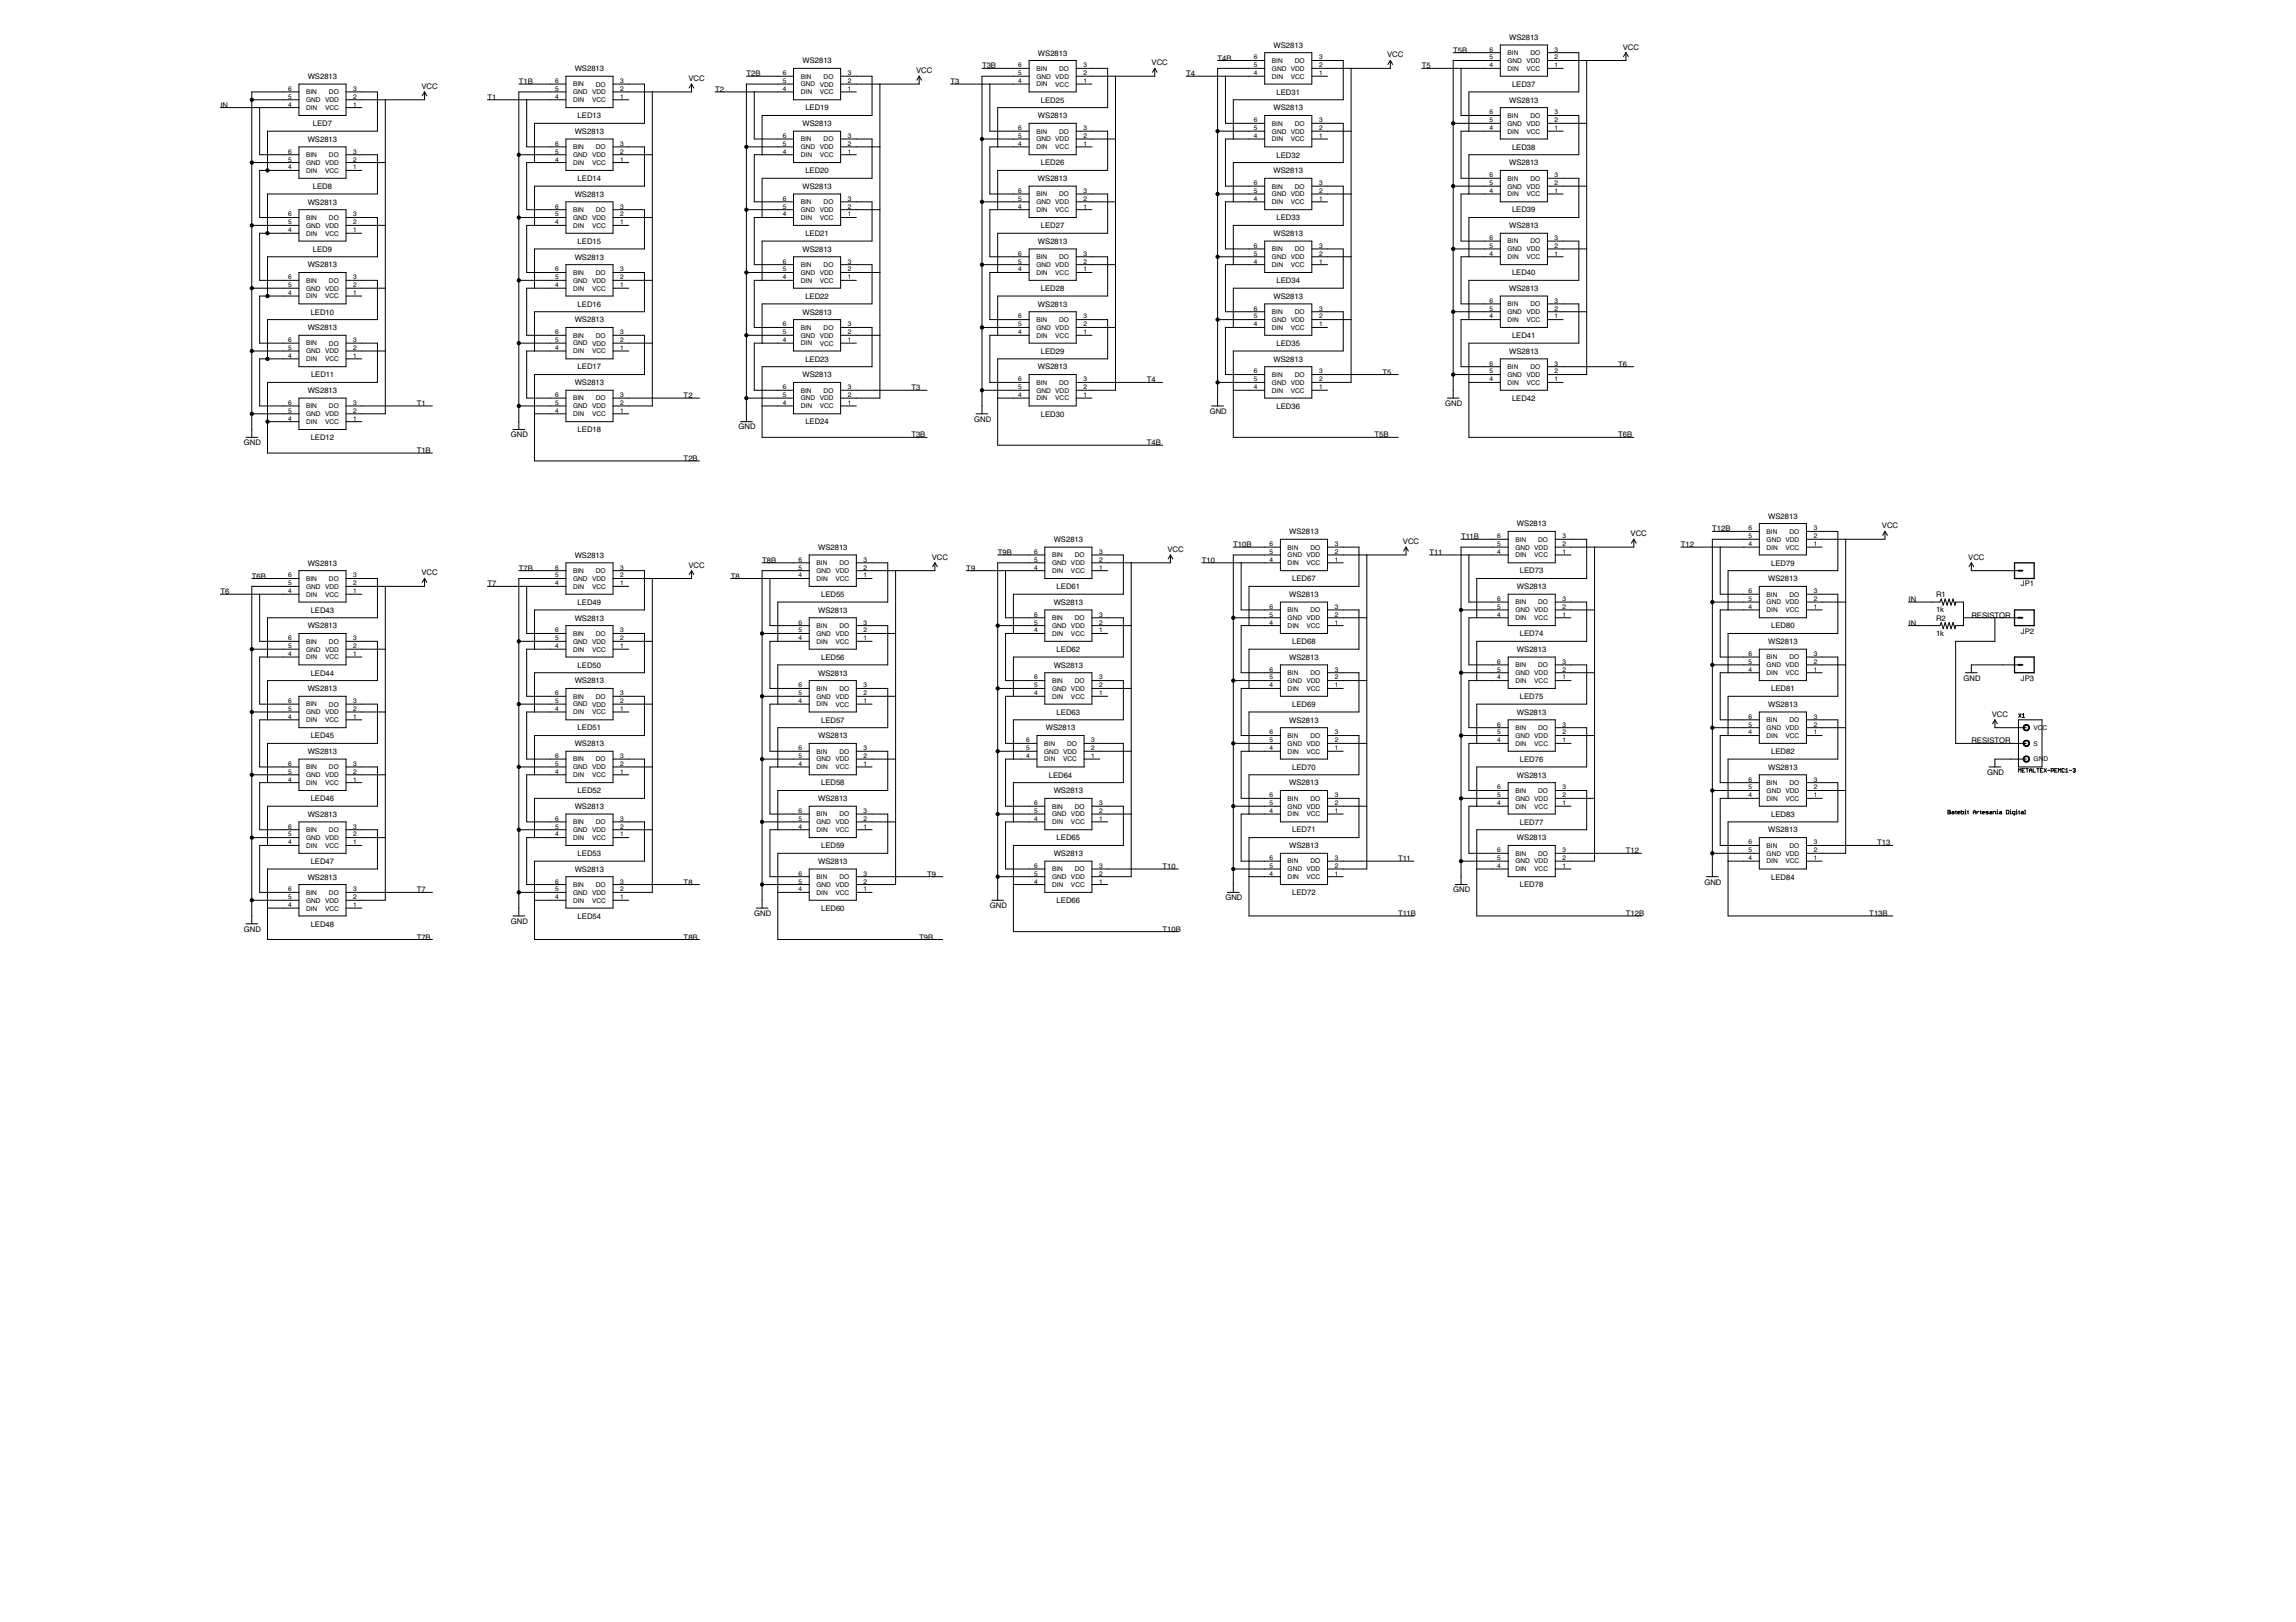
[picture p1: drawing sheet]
<svg xmlns="http://www.w3.org/2000/svg" width="297mm" height="210mm" viewBox="0 0 297 210" stroke-linecap="round" stroke-linejoin="round" font-family="sans-serif">
<defs><g id="words">
<g font-size="1">
<text x="195.2" y="5.2">WS2813</text>
<text x="39.8" y="10.2">WS2813</text>
<text x="54.5" y="11.5">VCC</text>
<text x="67.1" y="10.9">T1B</text>
<text x="74.4" y="9.2">WS2813</text>
<text x="89.1" y="10.5">VCC</text>
<text x="92.5" y="11.9">T2</text>
<text x="96.6" y="9.9">T2B</text>
<text x="103.8" y="8.2">WS2813</text>
<text x="118.5" y="9.5">VCC</text>
<text x="123" y="10.9">T3</text>
<text x="127" y="8.9">T3B</text>
<text x="134.3" y="7.2">WS2813</text>
<text x="149" y="8.5">VCC</text>
<text x="153.5" y="9.9">T4</text>
<text x="157.5" y="7.8">T4B</text>
<text x="164.8" y="6.2">WS2813</text>
<text x="179.5" y="7.4">VCC</text>
<text x="183.9" y="8.9">T5</text>
<text x="188" y="6.8">T5B</text>
<text x="195.6" y="11.2">LED37</text>
<text x="209.9" y="6.4">VCC</text>
<text x="28.5" y="13.9">IN</text>
<text x="40.5" y="16.3">LED7</text>
<text x="63" y="12.9">T1</text>
<text x="74.4" y="17.3">WS2813</text>
<text x="74.7" y="15.3">LED13</text>
<text x="103.8" y="16.3">WS2813</text>
<text x="104.2" y="14.3">LED19</text>
<text x="134.3" y="15.3">WS2813</text>
<text x="134.7" y="13.3">LED25</text>
<text x="164.8" y="14.3">WS2813</text>
<text x="165.1" y="12.3">LED31</text>
<text x="195.2" y="13.3">WS2813</text>
<text x="39.8" y="18.4">WS2813</text>
<text x="74.7" y="23.4">LED14</text>
<text x="104.2" y="22.4">LED20</text>
<text x="134.3" y="23.4">WS2813</text>
<text x="134.7" y="21.4">LED26</text>
<text x="164.8" y="22.4">WS2813</text>
<text x="165.1" y="20.4">LED32</text>
<text x="195.2" y="21.4">WS2813</text>
<text x="195.6" y="19.4">LED38</text>
<text x="39.8" y="26.5">WS2813</text>
<text x="40.5" y="24.5">LED8</text>
<text x="74.4" y="25.5">WS2813</text>
<text x="103.8" y="24.5">WS2813</text>
<text x="134.7" y="29.5">LED27</text>
<text x="165.1" y="28.5">LED33</text>
<text x="195.2" y="29.5">WS2813</text>
<text x="195.6" y="27.5">LED39</text>
<text x="39.8" y="34.6">WS2813</text>
<text x="40.5" y="32.6">LED9</text>
<text x="74.4" y="33.6">WS2813</text>
<text x="74.7" y="31.6">LED15</text>
<text x="103.8" y="32.6">WS2813</text>
<text x="104.2" y="30.5">LED21</text>
<text x="134.3" y="31.6">WS2813</text>
<text x="164.8" y="30.5">WS2813</text>
<text x="195.6" y="35.6">LED40</text>
<text x="40.2" y="40.7">LED10</text>
<text x="74.4" y="41.7">WS2813</text>
<text x="74.7" y="39.7">LED16</text>
<text x="103.8" y="40.7">WS2813</text>
<text x="104.2" y="38.7">LED22</text>
<text x="134.3" y="39.7">WS2813</text>
<text x="134.7" y="37.7">LED28</text>
<text x="164.8" y="38.7">WS2813</text>
<text x="165.1" y="36.6">LED34</text>
<text x="195.2" y="37.7">WS2813</text>
<text x="39.8" y="42.7">WS2813</text>
<text x="74.7" y="47.8">LED17</text>
<text x="104.2" y="46.8">LED23</text>
<text x="134.3" y="47.8">WS2813</text>
<text x="134.7" y="45.8">LED29</text>
<text x="164.8" y="46.8">WS2813</text>
<text x="165.1" y="44.8">LED35</text>
<text x="195.2" y="45.8">WS2813</text>
<text x="195.6" y="43.7">LED41</text>
<text x="209.3" y="47.4">T6</text>
<text x="39.8" y="50.9">WS2813</text>
<text x="40.2" y="48.8">LED11</text>
<text x="53.9" y="52.5">T1</text>
<text x="74.4" y="49.8">WS2813</text>
<text x="88.4" y="51.5">T2</text>
<text x="103.8" y="48.8">WS2813</text>
<text x="117.9" y="50.5">T3</text>
<text x="134.7" y="53.9">LED30</text>
<text x="148.4" y="49.5">T4</text>
<text x="156.5" y="53.5">GND</text>
<text x="165.1" y="52.9">LED36</text>
<text x="178.9" y="48.5">T5</text>
<text x="187" y="52.5">GND</text>
<text x="195.6" y="51.9">LED42</text>
<text x="31.6" y="57.6">GND</text>
<text x="40.2" y="57">LED12</text>
<text x="53.9" y="58.6">T1B</text>
<text x="66.1" y="56.6">GND</text>
<text x="74.7" y="55.9">LED18</text>
<text x="88.4" y="59.6">T2B</text>
<text x="95.6" y="55.6">GND</text>
<text x="104.2" y="54.9">LED24</text>
<text x="117.9" y="56.6">T3B</text>
<text x="126" y="54.6">GND</text>
<text x="148.4" y="57.6">T4B</text>
<text x="177.8" y="56.6">T5B</text>
<text x="209.3" y="56.6">T6B</text>
<text x="105.8" y="71.2">WS2813</text>
<text x="129.1" y="71.8">T9B</text>
<text x="136.3" y="70.2">WS2813</text>
<text x="151" y="71.4">VCC</text>
<text x="159.6" y="70.8">T10B</text>
<text x="166.8" y="69.1">WS2813</text>
<text x="181.5" y="70.4">VCC</text>
<text x="185" y="71.8">T11</text>
<text x="189" y="69.8">T11B</text>
<text x="196.3" y="68.1">WS2813</text>
<text x="211" y="69.4">VCC</text>
<text x="217.5" y="70.8">T12</text>
<text x="221.5" y="68.8">T12B</text>
<text x="228.8" y="67.1">WS2813</text>
<text x="243.5" y="68.4">VCC</text>
<text x="28.5" y="76.9">T6</text>
<text x="32.6" y="74.9">T6B</text>
<text x="39.8" y="73.2">WS2813</text>
<text x="54.5" y="74.5">VCC</text>
<text x="63" y="75.9">T7</text>
<text x="67.1" y="73.9">T7B</text>
<text x="74.4" y="72.2">WS2813</text>
<text x="89.1" y="73.4">VCC</text>
<text x="94.5" y="74.9">T8</text>
<text x="98.6" y="72.8">T8B</text>
<text x="106.2" y="77.3">LED55</text>
<text x="120.5" y="72.4">VCC</text>
<text x="125" y="73.9">T9</text>
<text x="136.7" y="76.2">LED61</text>
<text x="155.5" y="72.8">T10</text>
<text x="166.8" y="77.3">WS2813</text>
<text x="167.2" y="75.2">LED67</text>
<text x="196.3" y="76.2">WS2813</text>
<text x="196.6" y="74.2">LED73</text>
<text x="228.8" y="75.2">WS2813</text>
<text x="229.1" y="73.2">LED79</text>
<text x="246.9" y="77.9">IN</text>
<text x="250.5" y="77.3">R1</text>
<text x="254.6" y="72.4">VCC</text>
<text x="261.5" y="75.9">JP1</text>
<text x="39.8" y="81.3">WS2813</text>
<text x="40.2" y="79.3">LED43</text>
<text x="74.4" y="80.3">WS2813</text>
<text x="74.7" y="78.3">LED49</text>
<text x="105.8" y="79.3">WS2813</text>
<text x="136.3" y="78.3">WS2813</text>
<text x="167.2" y="83.4">LED68</text>
<text x="196.6" y="82.3">LED74</text>
<text x="228.8" y="83.4">WS2813</text>
<text x="229.1" y="81.3">LED80</text>
<text x="246.9" y="81">IN</text>
<text x="250.5" y="79.2">1k</text>
<text x="250.5" y="82.3">1k</text>
<text x="250.5" y="80.4">R2</text>
<text x="255" y="79.9">RESISTOR</text>
<text x="261.5" y="82">JP2</text>
<text x="39.8" y="89.4">WS2813</text>
<text x="40.2" y="87.4">LED44</text>
<text x="74.4" y="88.4">WS2813</text>
<text x="74.7" y="86.4">LED50</text>
<text x="105.8" y="87.4">WS2813</text>
<text x="106.2" y="85.4">LED56</text>
<text x="136.3" y="86.4">WS2813</text>
<text x="136.7" y="84.4">LED62</text>
<text x="166.8" y="85.4">WS2813</text>
<text x="196.3" y="84.4">WS2813</text>
<text x="229.1" y="89.4">LED81</text>
<text x="254" y="88.1">GND</text>
<text x="261.5" y="88.1">JP3</text>
<text x="40.2" y="95.5">LED45</text>
<text x="74.7" y="94.5">LED51</text>
<text x="105.8" y="95.5">WS2813</text>
<text x="106.2" y="93.5">LED57</text>
<text x="135.3" y="94.5">WS2813</text>
<text x="136.7" y="92.5">LED63</text>
<text x="166.8" y="93.5">WS2813</text>
<text x="167.2" y="91.5">LED69</text>
<text x="196.3" y="92.5">WS2813</text>
<text x="196.6" y="90.5">LED75</text>
<text x="228.8" y="91.5">WS2813</text>
<text x="257.7" y="92.7">VCC</text>
<text x="39.8" y="97.6">WS2813</text>
<text x="74.4" y="96.6">WS2813</text>
<text x="106.2" y="101.6">LED58</text>
<text x="135.7" y="100.6">LED64</text>
<text x="166.8" y="101.6">WS2813</text>
<text x="167.2" y="99.6">LED70</text>
<text x="196.3" y="100.6">WS2813</text>
<text x="196.6" y="98.6">LED76</text>
<text x="228.8" y="99.6">WS2813</text>
<text x="229.1" y="97.6">LED82</text>
<text x="255" y="96.2">RESISTOR</text>
<text x="257.1" y="100.3">GND</text>
<text x="39.8" y="105.7">WS2813</text>
<text x="40.2" y="103.7">LED46</text>
<text x="74.4" y="104.7">WS2813</text>
<text x="74.7" y="102.7">LED52</text>
<text x="105.8" y="103.7">WS2813</text>
<text x="136.3" y="102.7">WS2813</text>
<text x="167.2" y="107.7">LED71</text>
<text x="196.6" y="106.7">LED77</text>
<text x="228.8" y="107.7">WS2813</text>
<text x="229.1" y="105.7">LED83</text>
<text x="39.8" y="113.8">WS2813</text>
<text x="40.2" y="111.8">LED47</text>
<text x="74.4" y="112.8">WS2813</text>
<text x="74.7" y="110.8">LED53</text>
<text x="105.8" y="111.8">WS2813</text>
<text x="106.2" y="109.8">LED59</text>
<text x="119.9" y="113.5">T9</text>
<text x="136.3" y="110.8">WS2813</text>
<text x="136.7" y="108.7">LED65</text>
<text x="150.4" y="112.4">T10</text>
<text x="166.8" y="109.8">WS2813</text>
<text x="180.9" y="111.4">T11</text>
<text x="196.3" y="108.7">WS2813</text>
<text x="210.3" y="110.4">T12</text>
<text x="229.1" y="113.8">LED84</text>
<text x="242.9" y="109.4">T13</text>
<text x="40.2" y="119.9">LED48</text>
<text x="53.9" y="115.5">T7</text>
<text x="66.1" y="119.6">GND</text>
<text x="74.7" y="118.9">LED54</text>
<text x="88.4" y="114.5">T8</text>
<text x="97.6" y="118.5">GND</text>
<text x="106.2" y="117.9">LED60</text>
<text x="128.1" y="117.5">GND</text>
<text x="136.7" y="116.9">LED66</text>
<text x="158.5" y="116.5">GND</text>
<text x="167.2" y="115.9">LED72</text>
<text x="180.9" y="118.5">T11B</text>
<text x="188" y="115.5">GND</text>
<text x="196.6" y="114.8">LED78</text>
<text x="210.3" y="118.5">T12B</text>
<text x="220.5" y="114.5">GND</text>
<text x="241.8" y="118.5">T13B</text>
<text x="31.6" y="120.6">GND</text>
<text x="53.9" y="121.6">T7B</text>
<text x="88.4" y="121.6">T8B</text>
<text x="118.9" y="121.6">T9B</text>
<text x="150.4" y="120.6">T10B</text>
</g>
<g font-size=".8">
<text x="37.3" y="11.8">6</text>
<text x="45.7" y="11.8">3</text>
<text x="71.8" y="11.8">5</text>
<text x="71.8" y="10.7">6</text>
<text x="74.1" y="11.2">BIN</text>
<text x="77.1" y="11.2">DO</text>
<text x="80.2" y="11.8">2</text>
<text x="80.2" y="10.7">3</text>
<text x="101.3" y="11.8">4</text>
<text x="101.3" y="10.7">5</text>
<text x="101.3" y="9.7">6</text>
<text x="103.6" y="11.2">GND VDD</text>
<text x="103.6" y="10.2">BIN</text>
<text x="106.6" y="10.2">DO</text>
<text x="109.7" y="11.8">1</text>
<text x="109.7" y="10.7">2</text>
<text x="109.7" y="9.7">3</text>
<text x="131.7" y="10.7">4</text>
<text x="131.7" y="9.7">5</text>
<text x="131.7" y="8.7">6</text>
<text x="134.1" y="11.2">DIN</text>
<text x="134.1" y="10.2">GND VDD</text>
<text x="134.1" y="9.2">BIN</text>
<text x="136.5" y="11.2">VCC</text>
<text x="137" y="9.2">DO</text>
<text x="140.2" y="10.7">1</text>
<text x="140.2" y="9.7">2</text>
<text x="140.2" y="8.7">3</text>
<text x="162.2" y="9.7">4</text>
<text x="162.2" y="8.7">5</text>
<text x="162.2" y="7.7">6</text>
<text x="164.6" y="10.2">DIN</text>
<text x="164.6" y="9.2">GND VDD</text>
<text x="164.6" y="8.1">BIN</text>
<text x="167" y="10.2">VCC</text>
<text x="167.5" y="8.2">DO</text>
<text x="170.6" y="9.7">1</text>
<text x="170.6" y="8.7">2</text>
<text x="170.6" y="7.7">3</text>
<text x="192.7" y="8.7">4</text>
<text x="192.7" y="7.7">5</text>
<text x="192.7" y="6.7">6</text>
<text x="195" y="9.2">DIN</text>
<text x="195" y="8.1">GND VDD</text>
<text x="195" y="7.1">BIN</text>
<text x="197.5" y="9.2">VCC</text>
<text x="198" y="7.1">DO</text>
<text x="201.1" y="8.7">1</text>
<text x="201.1" y="7.7">2</text>
<text x="201.1" y="6.7">3</text>
<text x="37.3" y="13.8">4</text>
<text x="37.3" y="12.8">5</text>
<text x="39.6" y="14.2">DIN</text>
<text x="39.6" y="13.2">GND VDD</text>
<text x="39.6" y="12.2">BIN</text>
<text x="42.1" y="14.2">VCC</text>
<text x="42.6" y="12.2">DO</text>
<text x="45.7" y="13.8">1</text>
<text x="45.7" y="12.8">2</text>
<text x="71.8" y="12.8">4</text>
<text x="74.1" y="13.2">DIN</text>
<text x="74.1" y="12.2">GND VDD</text>
<text x="76.6" y="13.2">VCC</text>
<text x="80.2" y="12.8">1</text>
<text x="101.3" y="17.9">6</text>
<text x="103.6" y="12.2">DIN</text>
<text x="106" y="12.2">VCC</text>
<text x="109.7" y="17.9">3</text>
<text x="131.7" y="17.9">5</text>
<text x="131.7" y="16.8">6</text>
<text x="134.1" y="17.3">BIN</text>
<text x="137" y="17.3">DO</text>
<text x="140.2" y="17.9">2</text>
<text x="140.2" y="16.8">3</text>
<text x="162.2" y="17.9">4</text>
<text x="162.2" y="16.8">5</text>
<text x="162.2" y="15.8">6</text>
<text x="164.6" y="17.3">GND VDD</text>
<text x="164.6" y="16.3">BIN</text>
<text x="167.5" y="16.3">DO</text>
<text x="170.6" y="17.9">1</text>
<text x="170.6" y="16.8">2</text>
<text x="170.6" y="15.8">3</text>
<text x="192.7" y="16.8">4</text>
<text x="192.7" y="15.8">5</text>
<text x="192.7" y="14.8">6</text>
<text x="195" y="17.3">DIN</text>
<text x="195" y="16.3">GND VDD</text>
<text x="195" y="15.3">BIN</text>
<text x="197.5" y="17.3">VCC</text>
<text x="198" y="15.3">DO</text>
<text x="201.1" y="16.8">1</text>
<text x="201.1" y="15.8">2</text>
<text x="201.1" y="14.8">3</text>
<text x="37.3" y="21.9">4</text>
<text x="37.3" y="20.9">5</text>
<text x="37.3" y="19.9">6</text>
<text x="39.6" y="22.4">DIN</text>
<text x="39.6" y="21.3">GND VDD</text>
<text x="39.6" y="20.3">BIN</text>
<text x="42.1" y="22.4">VCC</text>
<text x="42.6" y="20.3">DO</text>
<text x="45.7" y="21.9">1</text>
<text x="45.7" y="20.9">2</text>
<text x="45.7" y="19.9">3</text>
<text x="71.8" y="20.9">4</text>
<text x="71.8" y="19.9">5</text>
<text x="71.8" y="18.9">6</text>
<text x="74.1" y="21.3">DIN</text>
<text x="74.1" y="20.3">GND VDD</text>
<text x="74.1" y="19.3">BIN</text>
<text x="76.6" y="21.4">VCC</text>
<text x="77.1" y="19.3">DO</text>
<text x="80.2" y="20.9">1</text>
<text x="80.2" y="19.9">2</text>
<text x="80.2" y="18.9">3</text>
<text x="101.3" y="19.9">4</text>
<text x="101.3" y="18.9">5</text>
<text x="103.6" y="20.3">DIN</text>
<text x="103.6" y="19.3">GND VDD</text>
<text x="103.6" y="18.3">BIN</text>
<text x="106" y="20.3">VCC</text>
<text x="106.6" y="18.3">DO</text>
<text x="109.7" y="19.9">1</text>
<text x="109.7" y="18.9">2</text>
<text x="131.7" y="18.9">4</text>
<text x="134.1" y="19.3">DIN</text>
<text x="134.1" y="18.3">GND VDD</text>
<text x="136.5" y="19.3">VCC</text>
<text x="140.2" y="18.9">1</text>
<text x="162.2" y="23.9">6</text>
<text x="164.6" y="18.3">DIN</text>
<text x="167" y="18.3">VCC</text>
<text x="170.6" y="23.9">3</text>
<text x="192.7" y="23.9">5</text>
<text x="192.7" y="22.9">6</text>
<text x="195" y="23.4">BIN</text>
<text x="198" y="23.4">DO</text>
<text x="201.1" y="23.9">2</text>
<text x="201.1" y="22.9">3</text>
<text x="37.3" y="29">5</text>
<text x="37.3" y="28">6</text>
<text x="39.6" y="29.5">GND VDD</text>
<text x="39.6" y="28.5">BIN</text>
<text x="42.6" y="28.5">DO</text>
<text x="45.7" y="29">2</text>
<text x="45.7" y="28">3</text>
<text x="71.8" y="29">4</text>
<text x="71.8" y="28">5</text>
<text x="71.8" y="27">6</text>
<text x="74.1" y="29.5">DIN</text>
<text x="74.1" y="28.5">GND VDD</text>
<text x="74.1" y="27.4">BIN</text>
<text x="76.6" y="29.5">VCC</text>
<text x="77.1" y="27.4">DO</text>
<text x="80.2" y="29">1</text>
<text x="80.2" y="28">2</text>
<text x="80.2" y="27">3</text>
<text x="101.3" y="28">4</text>
<text x="101.3" y="27">5</text>
<text x="101.3" y="26">6</text>
<text x="103.6" y="28.5">DIN</text>
<text x="103.6" y="27.4">GND VDD</text>
<text x="103.6" y="26.4">BIN</text>
<text x="106" y="28.5">VCC</text>
<text x="106.6" y="26.4">DO</text>
<text x="109.7" y="28">1</text>
<text x="109.7" y="27">2</text>
<text x="109.7" y="26">3</text>
<text x="131.7" y="27">4</text>
<text x="131.7" y="26">5</text>
<text x="131.7" y="25">6</text>
<text x="134.1" y="27.4">DIN</text>
<text x="134.1" y="26.4">GND VDD</text>
<text x="134.1" y="25.4">BIN</text>
<text x="136.5" y="27.4">VCC</text>
<text x="137" y="25.4">DO</text>
<text x="140.2" y="27">1</text>
<text x="140.2" y="26">2</text>
<text x="140.2" y="25">3</text>
<text x="162.2" y="26">4</text>
<text x="162.2" y="25">5</text>
<text x="164.6" y="26.4">DIN</text>
<text x="164.6" y="25.4">GND VDD</text>
<text x="164.6" y="24.4">BIN</text>
<text x="167" y="26.4">VCC</text>
<text x="167.5" y="24.4">DO</text>
<text x="170.6" y="26">1</text>
<text x="170.6" y="25">2</text>
<text x="192.7" y="25">4</text>
<text x="195" y="25.4">DIN</text>
<text x="195" y="24.4">GND VDD</text>
<text x="197.5" y="25.4">VCC</text>
<text x="201.1" y="25">1</text>
<text x="37.3" y="30">4</text>
<text x="39.6" y="30.5">DIN</text>
<text x="42.1" y="30.5">VCC</text>
<text x="45.7" y="30">1</text>
<text x="71.8" y="35.1">6</text>
<text x="74.1" y="35.6">BIN</text>
<text x="77.1" y="35.6">DO</text>
<text x="80.2" y="35.1">3</text>
<text x="101.3" y="35.1">5</text>
<text x="101.3" y="34.1">6</text>
<text x="103.6" y="35.6">GND VDD</text>
<text x="103.6" y="34.6">BIN</text>
<text x="106.6" y="34.6">DO</text>
<text x="109.7" y="35.1">2</text>
<text x="109.7" y="34.1">3</text>
<text x="131.7" y="35.1">4</text>
<text x="131.7" y="34.1">5</text>
<text x="131.7" y="33.1">6</text>
<text x="134.1" y="35.6">DIN</text>
<text x="134.1" y="34.6">GND VDD</text>
<text x="134.1" y="33.5">BIN</text>
<text x="136.5" y="35.6">VCC</text>
<text x="137" y="33.5">DO</text>
<text x="140.2" y="35.1">1</text>
<text x="140.2" y="34.1">2</text>
<text x="140.2" y="33.1">3</text>
<text x="162.2" y="34.1">4</text>
<text x="162.2" y="33.1">5</text>
<text x="162.2" y="32.1">6</text>
<text x="164.6" y="34.6">DIN</text>
<text x="164.6" y="33.5">GND VDD</text>
<text x="164.6" y="32.5">BIN</text>
<text x="167" y="34.6">VCC</text>
<text x="167.5" y="32.5">DO</text>
<text x="170.6" y="34.1">1</text>
<text x="170.6" y="33.1">2</text>
<text x="170.6" y="32.1">3</text>
<text x="192.7" y="33.1">4</text>
<text x="192.7" y="32.1">5</text>
<text x="192.7" y="31.1">6</text>
<text x="195" y="33.5">DIN</text>
<text x="195" y="32.5">GND VDD</text>
<text x="195" y="31.5">BIN</text>
<text x="197.5" y="33.5">VCC</text>
<text x="198" y="31.5">DO</text>
<text x="201.1" y="33.1">1</text>
<text x="201.1" y="32.1">2</text>
<text x="201.1" y="31.1">3</text>
<text x="37.3" y="38.2">4</text>
<text x="37.3" y="37.2">5</text>
<text x="37.3" y="36.1">6</text>
<text x="39.6" y="38.6">DIN</text>
<text x="39.6" y="37.6">GND VDD</text>
<text x="39.6" y="36.6">BIN</text>
<text x="42.1" y="38.6">VCC</text>
<text x="42.6" y="36.6">DO</text>
<text x="45.7" y="38.2">1</text>
<text x="45.7" y="37.2">2</text>
<text x="45.7" y="36.1">3</text>
<text x="71.8" y="37.2">4</text>
<text x="71.8" y="36.1">5</text>
<text x="74.1" y="37.6">DIN</text>
<text x="74.1" y="36.6">GND VDD</text>
<text x="76.6" y="37.6">VCC</text>
<text x="80.2" y="37.2">1</text>
<text x="80.2" y="36.1">2</text>
<text x="101.3" y="36.1">4</text>
<text x="103.6" y="36.6">DIN</text>
<text x="106" y="36.6">VCC</text>
<text x="109.7" y="36.1">1</text>
<text x="131.7" y="41.2">6</text>
<text x="134.1" y="41.7">BIN</text>
<text x="137" y="41.7">DO</text>
<text x="140.2" y="41.2">3</text>
<text x="162.2" y="41.2">5</text>
<text x="162.2" y="40.2">6</text>
<text x="164.6" y="41.7">GND VDD</text>
<text x="164.6" y="40.6">BIN</text>
<text x="167.5" y="40.6">DO</text>
<text x="170.6" y="41.2">2</text>
<text x="170.6" y="40.2">3</text>
<text x="192.7" y="41.2">4</text>
<text x="192.7" y="40.2">5</text>
<text x="192.7" y="39.2">6</text>
<text x="195" y="41.7">DIN</text>
<text x="195" y="40.6">GND VDD</text>
<text x="195" y="39.6">BIN</text>
<text x="197.5" y="41.7">VCC</text>
<text x="198" y="39.6">DO</text>
<text x="201.1" y="41.2">1</text>
<text x="201.1" y="40.2">2</text>
<text x="201.1" y="39.2">3</text>
<text x="37.3" y="46.3">4</text>
<text x="37.3" y="45.3">5</text>
<text x="37.3" y="44.3">6</text>
<text x="39.6" y="46.7">DIN</text>
<text x="39.6" y="45.7">GND VDD</text>
<text x="39.6" y="44.7">BIN</text>
<text x="42.1" y="46.7">VCC</text>
<text x="42.6" y="44.7">DO</text>
<text x="45.7" y="46.3">1</text>
<text x="45.7" y="45.3">2</text>
<text x="45.7" y="44.3">3</text>
<text x="71.8" y="45.3">4</text>
<text x="71.8" y="44.3">5</text>
<text x="71.8" y="43.2">6</text>
<text x="74.1" y="45.7">DIN</text>
<text x="74.1" y="44.7">GND VDD</text>
<text x="74.1" y="43.7">BIN</text>
<text x="76.6" y="45.7">VCC</text>
<text x="77.1" y="43.7">DO</text>
<text x="80.2" y="45.3">1</text>
<text x="80.2" y="44.3">2</text>
<text x="80.2" y="43.2">3</text>
<text x="101.3" y="44.3">4</text>
<text x="101.3" y="43.2">5</text>
<text x="101.3" y="42.2">6</text>
<text x="103.6" y="44.7">DIN</text>
<text x="103.6" y="43.7">GND VDD</text>
<text x="103.6" y="42.7">BIN</text>
<text x="106" y="44.7">VCC</text>
<text x="106.6" y="42.7">DO</text>
<text x="109.7" y="44.3">1</text>
<text x="109.7" y="43.2">2</text>
<text x="109.7" y="42.2">3</text>
<text x="131.7" y="43.2">4</text>
<text x="131.7" y="42.2">5</text>
<text x="134.1" y="43.7">DIN</text>
<text x="134.1" y="42.7">GND VDD</text>
<text x="136.5" y="43.7">VCC</text>
<text x="140.2" y="43.2">1</text>
<text x="140.2" y="42.2">2</text>
<text x="162.2" y="42.2">4</text>
<text x="164.6" y="42.7">DIN</text>
<text x="167" y="42.7">VCC</text>
<text x="170.6" y="42.2">1</text>
<text x="192.7" y="47.3">6</text>
<text x="195" y="47.8">BIN</text>
<text x="198" y="47.8">DO</text>
<text x="201.1" y="47.3">3</text>
<text x="37.3" y="53.4">5</text>
<text x="37.3" y="52.4">6</text>
<text x="39.6" y="53.8">GND VDD</text>
<text x="39.6" y="52.8">BIN</text>
<text x="42.6" y="52.8">DO</text>
<text x="45.7" y="53.4">2</text>
<text x="45.7" y="52.4">3</text>
<text x="71.8" y="53.4">4</text>
<text x="71.8" y="52.4">5</text>
<text x="71.8" y="51.4">6</text>
<text x="74.1" y="53.8">DIN</text>
<text x="74.1" y="52.8">GND VDD</text>
<text x="74.1" y="51.8">BIN</text>
<text x="76.6" y="53.9">VCC</text>
<text x="77.1" y="51.8">DO</text>
<text x="80.2" y="53.4">1</text>
<text x="80.2" y="52.4">2</text>
<text x="80.2" y="51.4">3</text>
<text x="101.3" y="52.4">4</text>
<text x="101.3" y="51.4">5</text>
<text x="101.3" y="50.4">6</text>
<text x="103.6" y="52.8">DIN</text>
<text x="103.6" y="51.8">GND VDD</text>
<text x="103.6" y="50.8">BIN</text>
<text x="106" y="52.8">VCC</text>
<text x="106.6" y="50.8">DO</text>
<text x="109.7" y="52.4">1</text>
<text x="109.7" y="51.4">2</text>
<text x="109.7" y="50.4">3</text>
<text x="131.7" y="51.4">4</text>
<text x="131.7" y="50.4">5</text>
<text x="131.7" y="49.3">6</text>
<text x="134.1" y="51.8">DIN</text>
<text x="134.1" y="50.8">GND VDD</text>
<text x="134.1" y="49.8">BIN</text>
<text x="136.5" y="51.8">VCC</text>
<text x="137" y="49.8">DO</text>
<text x="140.2" y="51.4">1</text>
<text x="140.2" y="50.4">2</text>
<text x="140.2" y="49.3">3</text>
<text x="162.2" y="50.4">4</text>
<text x="162.2" y="49.3">5</text>
<text x="162.2" y="48.3">6</text>
<text x="164.6" y="50.8">DIN</text>
<text x="164.6" y="49.8">GND VDD</text>
<text x="164.6" y="48.8">BIN</text>
<text x="167" y="50.8">VCC</text>
<text x="167.5" y="48.8">DO</text>
<text x="170.6" y="50.4">1</text>
<text x="170.6" y="49.3">2</text>
<text x="170.6" y="48.3">3</text>
<text x="192.7" y="49.3">4</text>
<text x="192.7" y="48.3">5</text>
<text x="195" y="49.8">DIN</text>
<text x="195" y="48.8">GND VDD</text>
<text x="197.5" y="49.8">VCC</text>
<text x="201.1" y="49.3">1</text>
<text x="201.1" y="48.3">2</text>
<text x="37.3" y="54.4">4</text>
<text x="39.6" y="54.9">DIN</text>
<text x="42.1" y="54.9">VCC</text>
<text x="45.7" y="54.4">1</text>
<text x="133.8" y="71.7">6</text>
<text x="142.2" y="71.7">3</text>
<text x="164.2" y="71.7">5</text>
<text x="164.2" y="70.7">6</text>
<text x="166.6" y="71.1">BIN</text>
<text x="169.5" y="71.1">DO</text>
<text x="172.7" y="71.7">2</text>
<text x="172.7" y="70.7">3</text>
<text x="193.7" y="71.7">4</text>
<text x="193.7" y="70.7">5</text>
<text x="193.7" y="69.7">6</text>
<text x="196" y="71.1">GND VDD</text>
<text x="196" y="70.1">BIN</text>
<text x="199" y="70.1">DO</text>
<text x="202.1" y="71.7">1</text>
<text x="202.1" y="70.7">2</text>
<text x="202.1" y="69.7">3</text>
<text x="226.2" y="70.7">4</text>
<text x="226.2" y="69.7">5</text>
<text x="226.2" y="68.6">6</text>
<text x="228.6" y="71.1">DIN</text>
<text x="228.6" y="70.1">GND VDD</text>
<text x="228.6" y="69.1">BIN</text>
<text x="231" y="71.1">VCC</text>
<text x="231.5" y="69.1">DO</text>
<text x="234.6" y="70.7">1</text>
<text x="234.6" y="69.7">2</text>
<text x="234.6" y="68.6">3</text>
<text x="37.3" y="76.8">4</text>
<text x="37.3" y="75.7">5</text>
<text x="37.3" y="74.7">6</text>
<text x="39.6" y="77.2">DIN</text>
<text x="39.6" y="76.2">GND VDD</text>
<text x="39.6" y="75.2">BIN</text>
<text x="42.1" y="77.2">VCC</text>
<text x="42.6" y="75.2">DO</text>
<text x="45.7" y="76.8">1</text>
<text x="45.7" y="75.7">2</text>
<text x="45.7" y="74.7">3</text>
<text x="71.8" y="75.7">4</text>
<text x="71.8" y="74.7">5</text>
<text x="71.8" y="73.7">6</text>
<text x="74.1" y="76.2">DIN</text>
<text x="74.1" y="75.2">GND VDD</text>
<text x="74.1" y="74.2">BIN</text>
<text x="76.6" y="76.2">VCC</text>
<text x="77.1" y="74.2">DO</text>
<text x="80.2" y="75.7">1</text>
<text x="80.2" y="74.7">2</text>
<text x="80.2" y="73.7">3</text>
<text x="103.3" y="74.7">4</text>
<text x="103.3" y="73.7">5</text>
<text x="103.3" y="72.7">6</text>
<text x="105.6" y="75.2">DIN</text>
<text x="105.6" y="74.2">GND VDD</text>
<text x="105.6" y="73.1">BIN</text>
<text x="108.1" y="75.2">VCC</text>
<text x="108.6" y="73.1">DO</text>
<text x="111.7" y="74.7">1</text>
<text x="111.7" y="73.7">2</text>
<text x="111.7" y="72.7">3</text>
<text x="133.8" y="73.7">4</text>
<text x="133.8" y="72.7">5</text>
<text x="136.1" y="74.2">DIN</text>
<text x="136.1" y="73.1">GND VDD</text>
<text x="136.1" y="72.1">BIN</text>
<text x="138.6" y="74.2">VCC</text>
<text x="139.1" y="72.1">DO</text>
<text x="142.2" y="73.7">1</text>
<text x="142.2" y="72.7">2</text>
<text x="164.2" y="72.7">4</text>
<text x="166.6" y="73.1">DIN</text>
<text x="166.6" y="72.1">GND VDD</text>
<text x="169" y="73.1">VCC</text>
<text x="172.7" y="72.7">1</text>
<text x="193.7" y="77.8">6</text>
<text x="196" y="72.1">DIN</text>
<text x="198.5" y="72.1">VCC</text>
<text x="202.1" y="77.8">3</text>
<text x="226.2" y="77.8">5</text>
<text x="226.2" y="76.8">6</text>
<text x="228.6" y="77.2">BIN</text>
<text x="231.5" y="77.2">DO</text>
<text x="234.6" y="77.8">2</text>
<text x="234.6" y="76.8">3</text>
<text x="37.3" y="83.9">5</text>
<text x="37.3" y="82.9">6</text>
<text x="39.6" y="83.3">BIN</text>
<text x="42.6" y="83.3">DO</text>
<text x="45.7" y="83.9">2</text>
<text x="45.7" y="82.9">3</text>
<text x="71.8" y="83.9">4</text>
<text x="71.8" y="82.9">5</text>
<text x="71.8" y="81.8">6</text>
<text x="74.1" y="83.3">GND VDD</text>
<text x="74.1" y="82.3">BIN</text>
<text x="77.1" y="82.3">DO</text>
<text x="80.2" y="83.9">1</text>
<text x="80.2" y="82.9">2</text>
<text x="80.2" y="81.8">3</text>
<text x="103.3" y="82.9">4</text>
<text x="103.3" y="81.8">5</text>
<text x="103.3" y="80.8">6</text>
<text x="105.6" y="83.3">DIN</text>
<text x="105.6" y="82.3">GND VDD</text>
<text x="105.6" y="81.3">BIN</text>
<text x="108.1" y="83.3">VCC</text>
<text x="108.6" y="81.3">DO</text>
<text x="111.7" y="82.9">1</text>
<text x="111.7" y="81.8">2</text>
<text x="111.7" y="80.8">3</text>
<text x="133.8" y="81.8">4</text>
<text x="133.8" y="80.8">5</text>
<text x="133.8" y="79.8">6</text>
<text x="136.1" y="82.3">DIN</text>
<text x="136.1" y="81.3">GND VDD</text>
<text x="136.1" y="80.3">BIN</text>
<text x="138.6" y="82.3">VCC</text>
<text x="139.1" y="80.3">DO</text>
<text x="142.2" y="81.8">1</text>
<text x="142.2" y="80.8">2</text>
<text x="142.2" y="79.8">3</text>
<text x="164.2" y="80.8">4</text>
<text x="164.2" y="79.8">5</text>
<text x="164.2" y="78.8">6</text>
<text x="166.6" y="81.3">DIN</text>
<text x="166.6" y="80.3">GND VDD</text>
<text x="166.6" y="79.2">BIN</text>
<text x="169" y="81.3">VCC</text>
<text x="169.5" y="79.2">DO</text>
<text x="172.7" y="80.8">1</text>
<text x="172.7" y="79.8">2</text>
<text x="172.7" y="78.8">3</text>
<text x="193.7" y="79.8">4</text>
<text x="193.7" y="78.8">5</text>
<text x="196" y="80.3">DIN</text>
<text x="196" y="79.2">GND VDD</text>
<text x="196" y="78.2">BIN</text>
<text x="198.5" y="80.3">VCC</text>
<text x="199" y="78.2">DO</text>
<text x="202.1" y="79.8">1</text>
<text x="202.1" y="78.8">2</text>
<text x="226.2" y="78.8">4</text>
<text x="228.6" y="79.2">DIN</text>
<text x="228.6" y="78.2">GND VDD</text>
<text x="231" y="79.2">VCC</text>
<text x="234.6" y="78.8">1</text>
<text x="37.3" y="84.9">4</text>
<text x="39.6" y="85.3">DIN</text>
<text x="39.6" y="84.3">GND VDD</text>
<text x="42.1" y="85.3">VCC</text>
<text x="45.7" y="84.9">1</text>
<text x="71.8" y="90">6</text>
<text x="74.1" y="84.3">DIN</text>
<text x="76.6" y="84.3">VCC</text>
<text x="80.2" y="90">3</text>
<text x="103.3" y="90">5</text>
<text x="103.3" y="88.9">6</text>
<text x="105.6" y="89.4">BIN</text>
<text x="108.6" y="89.4">DO</text>
<text x="111.7" y="90">2</text>
<text x="111.7" y="88.9">3</text>
<text x="133.8" y="90">4</text>
<text x="133.8" y="88.9">5</text>
<text x="133.8" y="87.9">6</text>
<text x="136.1" y="89.4">GND VDD</text>
<text x="136.1" y="88.4">BIN</text>
<text x="139.1" y="88.4">DO</text>
<text x="142.2" y="90">1</text>
<text x="142.2" y="88.9">2</text>
<text x="142.2" y="87.9">3</text>
<text x="164.2" y="88.9">4</text>
<text x="164.2" y="87.9">5</text>
<text x="164.2" y="86.9">6</text>
<text x="166.6" y="89.4">DIN</text>
<text x="166.6" y="88.4">GND VDD</text>
<text x="166.6" y="87.4">BIN</text>
<text x="169" y="89.4">VCC</text>
<text x="169.5" y="87.4">DO</text>
<text x="172.7" y="88.9">1</text>
<text x="172.7" y="87.9">2</text>
<text x="172.7" y="86.9">3</text>
<text x="193.7" y="87.9">4</text>
<text x="193.7" y="86.9">5</text>
<text x="193.7" y="85.9">6</text>
<text x="196" y="88.4">DIN</text>
<text x="196" y="87.4">GND VDD</text>
<text x="196" y="86.3">BIN</text>
<text x="198.5" y="88.4">VCC</text>
<text x="199" y="86.4">DO</text>
<text x="202.1" y="87.9">1</text>
<text x="202.1" y="86.9">2</text>
<text x="202.1" y="85.9">3</text>
<text x="226.2" y="86.9">4</text>
<text x="226.2" y="85.9">5</text>
<text x="226.2" y="84.9">6</text>
<text x="228.6" y="87.4">DIN</text>
<text x="228.6" y="86.3">GND VDD</text>
<text x="228.6" y="85.3">BIN</text>
<text x="231" y="87.4">VCC</text>
<text x="231.5" y="85.3">DO</text>
<text x="234.6" y="86.9">1</text>
<text x="234.6" y="85.9">2</text>
<text x="234.6" y="84.9">3</text>
<text x="37.3" y="93">4</text>
<text x="37.3" y="92">5</text>
<text x="37.3" y="91">6</text>
<text x="39.6" y="93.5">DIN</text>
<text x="39.6" y="92.4">GND VDD</text>
<text x="39.6" y="91.4">BIN</text>
<text x="42.1" y="93.5">VCC</text>
<text x="42.6" y="91.4">DO</text>
<text x="45.7" y="93">1</text>
<text x="45.7" y="92">2</text>
<text x="45.7" y="91">3</text>
<text x="71.8" y="92">4</text>
<text x="71.8" y="91">5</text>
<text x="74.1" y="92.4">DIN</text>
<text x="74.1" y="91.4">GND VDD</text>
<text x="74.1" y="90.4">BIN</text>
<text x="76.6" y="92.4">VCC</text>
<text x="77.1" y="90.4">DO</text>
<text x="80.2" y="92">1</text>
<text x="80.2" y="91">2</text>
<text x="103.3" y="91">4</text>
<text x="105.6" y="91.4">DIN</text>
<text x="105.6" y="90.4">GND VDD</text>
<text x="108.1" y="91.4">VCC</text>
<text x="111.7" y="91">1</text>
<text x="136.1" y="90.4">DIN</text>
<text x="138.6" y="90.4">VCC</text>
<text x="164.2" y="95">6</text>
<text x="166.6" y="95.5">BIN</text>
<text x="169.5" y="95.5">DO</text>
<text x="172.7" y="95">3</text>
<text x="193.7" y="95">5</text>
<text x="193.7" y="94">6</text>
<text x="196" y="95.5">GND VDD</text>
<text x="196" y="94.5">BIN</text>
<text x="199" y="94.5">DO</text>
<text x="202.1" y="95">2</text>
<text x="202.1" y="94">3</text>
<text x="226.2" y="95">4</text>
<text x="226.2" y="94">5</text>
<text x="226.2" y="93">6</text>
<text x="228.6" y="95.5">DIN</text>
<text x="228.6" y="94.5">GND VDD</text>
<text x="228.6" y="93.5">BIN</text>
<text x="231" y="95.5">VCC</text>
<text x="231.5" y="93.5">DO</text>
<text x="234.6" y="95">1</text>
<text x="234.6" y="94">2</text>
<text x="234.6" y="93">3</text>
<text x="263.1" y="94.5">VC</text>
<text x="264.3" y="94.5">C</text>
<text x="37.3" y="101.1">4</text>
<text x="37.3" y="100.1">5</text>
<text x="37.3" y="99.1">6</text>
<text x="39.6" y="101.6">DIN</text>
<text x="39.6" y="100.6">GND VDD</text>
<text x="39.6" y="99.6">BIN</text>
<text x="42.1" y="101.6">VCC</text>
<text x="42.6" y="99.6">DO</text>
<text x="45.7" y="101.1">1</text>
<text x="45.7" y="100.1">2</text>
<text x="45.7" y="99.1">3</text>
<text x="71.8" y="100.1">4</text>
<text x="71.8" y="99.1">5</text>
<text x="71.8" y="98.1">6</text>
<text x="74.1" y="100.6">DIN</text>
<text x="74.1" y="99.6">GND VDD</text>
<text x="74.1" y="98.5">BIN</text>
<text x="76.6" y="100.6">VCC</text>
<text x="77.1" y="98.5">DO</text>
<text x="80.2" y="100.1">1</text>
<text x="80.2" y="99.1">2</text>
<text x="80.2" y="98.1">3</text>
<text x="103.3" y="99.1">4</text>
<text x="103.3" y="98.1">5</text>
<text x="103.3" y="97.1">6</text>
<text x="105.6" y="99.6">DIN</text>
<text x="105.6" y="98.5">GND VDD</text>
<text x="105.6" y="97.5">BIN</text>
<text x="108.1" y="99.6">VCC</text>
<text x="108.6" y="97.5">DO</text>
<text x="111.7" y="99.1">1</text>
<text x="111.7" y="98.1">2</text>
<text x="111.7" y="97.1">3</text>
<text x="132.8" y="98.1">4</text>
<text x="132.8" y="97.1">5</text>
<text x="132.8" y="96.1">6</text>
<text x="135.1" y="98.5">DIN</text>
<text x="135.1" y="97.5">GND VDD</text>
<text x="135.1" y="96.5">BIN</text>
<text x="137.5" y="98.5">VCC</text>
<text x="138" y="96.5">DO</text>
<text x="141.2" y="98.1">1</text>
<text x="141.2" y="97.1">2</text>
<text x="141.2" y="96.1">3</text>
<text x="164.2" y="97.1">4</text>
<text x="164.2" y="96.1">5</text>
<text x="166.6" y="97.5">DIN</text>
<text x="166.6" y="96.5">GND VDD</text>
<text x="169" y="97.5">VCC</text>
<text x="172.7" y="97.1">1</text>
<text x="172.7" y="96.1">2</text>
<text x="193.7" y="96.1">4</text>
<text x="196" y="96.5">DIN</text>
<text x="198.5" y="96.5">VCC</text>
<text x="202.1" y="96.1">1</text>
<text x="226.2" y="101.1">6</text>
<text x="228.6" y="101.6">BIN</text>
<text x="231.5" y="101.6">DO</text>
<text x="234.6" y="101.1">3</text>
<text x="263.1" y="96.5">S</text>
<text x="263.1" y="98.5">GN</text>
<text x="264.4" y="98.5">D</text>
<text x="37.3" y="107.2">6</text>
<text x="39.6" y="107.7">BIN</text>
<text x="42.6" y="107.7">DO</text>
<text x="45.7" y="107.2">3</text>
<text x="71.8" y="107.2">5</text>
<text x="71.8" y="106.2">6</text>
<text x="74.1" y="107.7">GND VDD</text>
<text x="74.1" y="106.7">BIN</text>
<text x="77.1" y="106.7">DO</text>
<text x="80.2" y="107.2">2</text>
<text x="80.2" y="106.2">3</text>
<text x="103.3" y="107.2">4</text>
<text x="103.3" y="106.2">5</text>
<text x="103.3" y="105.2">6</text>
<text x="105.6" y="107.7">DIN</text>
<text x="105.6" y="106.7">GND VDD</text>
<text x="105.6" y="105.6">BIN</text>
<text x="108.1" y="107.7">VCC</text>
<text x="108.6" y="105.6">DO</text>
<text x="111.7" y="107.2">1</text>
<text x="111.7" y="106.2">2</text>
<text x="111.7" y="105.2">3</text>
<text x="133.8" y="106.2">4</text>
<text x="133.8" y="105.2">5</text>
<text x="133.8" y="104.2">6</text>
<text x="136.1" y="106.7">DIN</text>
<text x="136.1" y="105.6">GND VDD</text>
<text x="136.1" y="104.6">BIN</text>
<text x="138.6" y="106.7">VCC</text>
<text x="139.1" y="104.6">DO</text>
<text x="142.2" y="106.2">1</text>
<text x="142.2" y="105.2">2</text>
<text x="142.2" y="104.2">3</text>
<text x="164.2" y="105.2">4</text>
<text x="164.2" y="104.2">5</text>
<text x="164.2" y="103.2">6</text>
<text x="166.6" y="105.6">DIN</text>
<text x="166.6" y="104.6">GND VDD</text>
<text x="166.6" y="103.6">BIN</text>
<text x="169" y="105.6">VCC</text>
<text x="169.5" y="103.6">DO</text>
<text x="172.7" y="105.2">1</text>
<text x="172.7" y="104.2">2</text>
<text x="172.7" y="103.2">3</text>
<text x="193.7" y="104.2">4</text>
<text x="193.7" y="103.2">5</text>
<text x="193.7" y="102.2">6</text>
<text x="196" y="104.6">DIN</text>
<text x="196" y="103.6">GND VDD</text>
<text x="196" y="102.6">BIN</text>
<text x="198.5" y="104.6">VCC</text>
<text x="199" y="102.6">DO</text>
<text x="202.1" y="104.2">1</text>
<text x="202.1" y="103.2">2</text>
<text x="202.1" y="102.2">3</text>
<text x="226.2" y="103.2">4</text>
<text x="226.2" y="102.2">5</text>
<text x="228.6" y="103.6">DIN</text>
<text x="228.6" y="102.6">GND VDD</text>
<text x="231" y="103.6">VCC</text>
<text x="234.6" y="103.2">1</text>
<text x="234.6" y="102.2">2</text>
<text x="37.3" y="109.3">4</text>
<text x="37.3" y="108.2">5</text>
<text x="39.6" y="109.7">DIN</text>
<text x="39.6" y="108.7">GND VDD</text>
<text x="42.1" y="109.7">VCC</text>
<text x="45.7" y="109.3">1</text>
<text x="45.7" y="108.2">2</text>
<text x="71.8" y="108.2">4</text>
<text x="74.1" y="108.7">DIN</text>
<text x="76.6" y="108.7">VCC</text>
<text x="80.2" y="108.2">1</text>
<text x="103.3" y="113.3">6</text>
<text x="105.6" y="113.8">BIN</text>
<text x="108.6" y="113.8">DO</text>
<text x="111.7" y="113.3">3</text>
<text x="133.8" y="113.3">5</text>
<text x="133.8" y="112.3">6</text>
<text x="136.1" y="113.8">GND VDD</text>
<text x="136.1" y="112.8">BIN</text>
<text x="139.1" y="112.8">DO</text>
<text x="142.2" y="113.3">2</text>
<text x="142.2" y="112.3">3</text>
<text x="164.2" y="113.3">4</text>
<text x="164.2" y="112.3">5</text>
<text x="164.2" y="111.3">6</text>
<text x="166.6" y="113.8">DIN</text>
<text x="166.6" y="112.8">GND VDD</text>
<text x="166.6" y="111.7">BIN</text>
<text x="169" y="113.8">VCC</text>
<text x="169.5" y="111.7">DO</text>
<text x="172.7" y="113.3">1</text>
<text x="172.7" y="112.3">2</text>
<text x="172.7" y="111.3">3</text>
<text x="193.7" y="112.3">4</text>
<text x="193.7" y="111.3">5</text>
<text x="193.7" y="110.3">6</text>
<text x="196" y="112.8">DIN</text>
<text x="196" y="111.7">GND VDD</text>
<text x="196" y="110.7">BIN</text>
<text x="198.5" y="112.8">VCC</text>
<text x="199" y="110.7">DO</text>
<text x="202.1" y="112.3">1</text>
<text x="202.1" y="111.3">2</text>
<text x="202.1" y="110.3">3</text>
<text x="226.2" y="111.3">4</text>
<text x="226.2" y="110.3">5</text>
<text x="226.2" y="109.3">6</text>
<text x="228.6" y="111.7">DIN</text>
<text x="228.6" y="110.7">GND VDD</text>
<text x="228.6" y="109.7">BIN</text>
<text x="231" y="111.7">VCC</text>
<text x="231.5" y="109.7">DO</text>
<text x="234.6" y="111.3">1</text>
<text x="234.6" y="110.3">2</text>
<text x="234.6" y="109.3">3</text>
<text x="37.3" y="117.4">4</text>
<text x="37.3" y="116.4">5</text>
<text x="37.3" y="115.4">6</text>
<text x="39.6" y="117.8">DIN</text>
<text x="39.6" y="116.8">GND VDD</text>
<text x="39.6" y="115.8">BIN</text>
<text x="42.1" y="117.8">VCC</text>
<text x="42.6" y="115.8">DO</text>
<text x="45.7" y="117.4">1</text>
<text x="45.7" y="116.4">2</text>
<text x="45.7" y="115.4">3</text>
<text x="71.8" y="116.4">4</text>
<text x="71.8" y="115.4">5</text>
<text x="71.8" y="114.3">6</text>
<text x="74.1" y="116.8">DIN</text>
<text x="74.1" y="115.8">GND VDD</text>
<text x="74.1" y="114.8">BIN</text>
<text x="76.6" y="116.8">VCC</text>
<text x="77.1" y="114.8">DO</text>
<text x="80.2" y="116.4">1</text>
<text x="80.2" y="115.4">2</text>
<text x="80.2" y="114.3">3</text>
<text x="103.3" y="115.4">4</text>
<text x="103.3" y="114.3">5</text>
<text x="105.6" y="115.8">DIN</text>
<text x="105.6" y="114.8">GND VDD</text>
<text x="108.1" y="115.8">VCC</text>
<text x="111.7" y="115.4">1</text>
<text x="111.7" y="114.3">2</text>
<text x="133.8" y="114.3">4</text>
<text x="136.1" y="114.8">DIN</text>
<text x="138.6" y="114.8">VCC</text>
<text x="142.2" y="114.3">1</text>
</g>
</g></defs>
<g fill="none" stroke="#000" stroke-width=".13">
<path d="M28.5 13.9h10.2M32.6 12.9h6.1M33.6 13.9v6.1h5.1M38.7 10.9h6.1v4h-6.1zM38.7 19h6.1v4.1h-6.1zM38.7 11.9h-6.1v44.7M44.8 13.9h2M44.8 11.9h4v5.1h-14.2v5.1M49.8 12.9v40.7h-5M54.9 11.9v1h-10.1M54.9 11.9l.3 .5M54.9 11.9l-.3 .5"/>
<path d="M63.1 12.9h10.1M67.1 10.9h6.1M68.1 12.9v6.1h5.1M73.2 9.9h6.1v4h-6.1zM73.2 11.9h-6.1v43.7M73.2 18h6.1v4.1h-6.1zM79.3 10.9h4.1v5.1h-14.2v5M79.3 12.9h2M79.3 19h4.1v5.1h-14.2v5.1M84.4 11.9v40.6h-5.1M89.5 10.9v1h-10.2M89.5 10.9l.3 .5"/>
<path d="M89.5 10.9l-.3 .5M92.5 11.9h10.2M96.6 19h6.1M96.6 9.9h6.1M97.6 11.9v6.1h5.1M102.7 10.9h-6.1v43.7M102.7 8.8h6.1v4.1h-6.1zM102.7 17h6.1v4h-6.1zM108.8 9.9h4v5h-14.2v5.1M108.8 11.9h2M108.8 18h4v5.1h-14.2v5.1M108.8 19h5"/>
<path d="M113.8 10.9v40.6h-5M118.9 9.9v1h-10.1M118.9 9.9l.3 .5M118.9 9.9l-.3 .5M123 10.9h10.1M127 18h6.1M127 8.8h6.1M128.1 10.9v6.1h5M133.1 7.8h6.1v4.1h-6.1zM133.1 19h-5v6.1h5M133.1 16h6.1v4h-6.1zM133.1 9.9h-6.1v43.7"/>
<path d="M139.2 10.9h2.1M139.2 8.8h4.1v5.1h-14.2v5.1M139.2 19h2.1M139.2 17h4.1v5.1h-14.2v5M139.2 18h5.1M144.3 9.9v40.6h-5.1M149.4 8.8v1.1h-10.2M149.4 8.8l.3 .6M149.4 8.8l-.3 .6M153.5 9.9h10.1M157.5 17h6.1M157.5 7.8h6.1"/>
<path d="M158.5 9.9v6.1h5.1M163.6 14.9h6.1v4.1h-6.1zM163.6 6.8h6.1v4.1h-6.1zM163.6 18h-5.1v6.1h5.1M163.6 8.8h-6.1v43.7M169.7 7.8h4.1v5.1h-14.2v5.1M169.7 16h4.1v5h-14.2v5.1M169.7 9.9h2M169.7 18h2M169.7 17h5.1M174.8 8.8v40.7h-5.1M179.9 7.8v1h-10.2"/>
<path d="M179.9 7.8l.3 .5M179.9 7.8l-.3 .5M183.9 8.8h10.2M188 16h6.1M188 6.8h6.1M189 8.8v6.1h5.1M194.1 13.9h6.1v4.1h-6.1zM194.1 17h-5.1v6.1h5.1M194.1 5.8h6.1v4.1h-6.1zM194.1 7.8h-6.1v43.7M200.2 14.9h4.1v5.1h-14.3v5.1M200.2 6.8h4.1v5.1h-14.3v5.1"/>
<path d="M200.2 8.8h2M200.2 17h2M200.2 16h5.1M205.3 7.8v40.7h-5.1M210.4 6.8v1h-10.2M210.4 6.8l.3 .5M210.4 6.8l-.4 .5M32.6 21h6.1M32.6 29.2h6.1M32.6 37.3h6.1M38.7 27.1h6.1v4.1h-6.1zM38.7 35.3h6.1v4h-6.1z"/>
<path d="M38.7 22.1h-5.1v6.1h5.1M38.7 30.2h-5.1v6.1h5.1M38.7 38.3h-5.1v6.1h5.1M44.8 22.1h2M44.8 21h5M44.8 20h4v5.1h-14.2v5.1M44.8 30.2h2M44.8 29.2h5M44.8 28.2h4v5h-14.2v5.1M44.8 38.3h2M44.8 37.3h5M44.8 36.3h4v5.1h-14.2v5"/>
<path d="M67.1 20h6.1M67.1 28.2h6.1M67.1 36.3h6.1M73.2 21h-5.1v6.1h5.1M73.2 26.1h6.1v4.1h-6.1zM73.2 29.2h-5.1v6.1h5.1M73.2 34.2h6.1v4.1h-6.1zM73.2 37.3h-5.1v6.1h5.1M79.3 21h2M79.3 20h5.1M79.3 27.1h4.1v5.1h-14.2v5.1M79.3 29.2h2"/>
<path d="M79.3 28.2h5.1M79.3 35.3h4.1v5h-14.2v5.1M79.3 37.3h2M79.3 36.3h5.1M96.6 27.1h6.1M96.6 35.3h6.1M102.7 20h-5.1v6.1h5.1M102.7 25.1h6.1v4.1h-6.1zM102.7 28.2h-5.1v6h5.1M102.7 33.2h6.1v4.1h-6.1zM102.7 36.3h-5.1v6.1h5.1M108.8 20h2"/>
<path d="M108.8 26.1h4v5.1h-14.2v5.1M108.8 27.1h5M108.8 28.2h2M108.8 34.2h4v5.1h-14.2v5.1M108.8 35.3h5M108.8 36.3h2M127 26.1h6.1M127 34.2h6.1M133.1 27.1h-5v6.1h5M133.1 24.1h6.1v4.1h-6.1zM133.1 35.3h-5v6.1h5M133.1 32.2h6.1v4.1h-6.1z"/>
<path d="M139.2 27.1h2.1M139.2 25.1h4.1v5.1h-14.2v5.1M139.2 35.3h2.1M139.2 33.2h4.1v5.1h-14.2v5.1M139.2 26.1h5.1M139.2 34.2h5.1M157.5 25.1h6.1M157.5 33.2h6.1M163.6 23.1h6.1v4h-6.1zM163.6 31.2h6.1v4.1h-6.1zM163.6 39.3h6.1v4.1h-6.1zM163.6 26.1h-5.1v6.1h5.1"/>
<path d="M163.6 34.2h-5.1v6.1h5.1M169.7 24.1h4.1v5.1h-14.2v5M169.7 32.2h4.1v5.1h-14.2v5.1M169.7 26.1h2M169.7 34.2h2M169.7 25.1h5.1M169.7 33.2h5.1M188 24.1h6.1M188 32.2h6.1M194.1 22.1h6.1v4h-6.1zM194.1 25.1h-5.1v6.1h5.1M194.1 30.2h6.1v4h-6.1z"/>
<path d="M194.1 33.2h-5.1v6.1h5.1M194.1 38.3h6.1v4.1h-6.1zM200.2 23.1h4.1v5.1h-14.3v5M200.2 31.2h4.1v5.1h-14.3v5.1M200.2 39.3h4.1v5.1h-14.3v12.2h21.4M200.2 25.1h2M200.2 33.2h2M200.2 24.1h5.1M200.2 32.2h5.1M31.8 56.6h1.5M32.6 45.4h6.1M32.6 53.6h6.1"/>
<path d="M34.6 54.6h4.1M38.7 43.4h6.1v4.1h-6.1zM38.7 51.5h6.1v4.1h-6.1zM38.7 46.4h-5.1v6.1h5.1M44.8 46.4h2M44.8 45.4h5M44.8 44.4h4v5.1h-14.2v9.1h21.3M44.8 54.6h2M44.8 52.5h11.1M66.4 55.6h1.5M67.1 44.4h6.1M67.1 52.5h6.1"/>
<path d="M69.2 53.6h4M73.2 42.4h6.1v4h-6.1zM73.2 45.4h-5.1v6.1h5.1M73.2 50.5h6.1v4.1h-6.1zM79.3 43.4h4.1v5.1h-14.2v11.1h21.3M79.3 45.4h2M79.3 44.4h5.1M79.3 51.5h11.2M79.3 53.6h2M95.8 54.6h1.5M96.6 43.4h6.1M96.6 51.5h6.1"/>
<path d="M98.6 52.5h4.1M102.7 41.4h6.1v4h-6.1zM102.7 44.4h-5.1v6.1h5.1M102.7 49.5h6.1v4.1h-6.1zM108.8 42.4h4v5.1h-14.2v9.1h21.3M108.8 43.4h5M108.8 44.4h2M108.8 52.5h2M108.8 50.5h11.1M126.3 53.6h1.5M127 42.4h6.1M127 50.5h6.1"/>
<path d="M129.1 51.5h4M133.1 43.4h-5v6.1h5M133.1 40.3h6.1v4.1h-6.1zM133.1 48.5h6.1v4h-6.1zM139.2 43.4h2.1M139.2 41.4h4.1v5h-14.2v11.2h21.3M139.2 51.5h2.1M139.2 42.4h5.1M139.2 49.5h11.2M156.8 52.5h1.5M157.5 41.4h6.1M157.5 49.5h6.1"/>
<path d="M159.6 50.5h4M163.6 47.5h6.1v4h-6.1zM163.6 42.4h-5.1v6.1h5.1M169.7 40.3h4.1v5.1h-14.2v11.2h21.3M169.7 42.4h2M169.7 50.5h2M169.7 41.4h5.1M169.7 48.5h11.2M187.2 51.5h1.6M188 40.3h6.1M188 48.5h6.1M190 49.5h4.1"/>
<path d="M194.1 41.4h-5.1v6.1h5.1M194.1 46.4h6.1v4.1h-6.1zM200.2 47.5h11.2M200.2 41.4h2M200.2 49.5h2M200.2 40.3h5.1M28.5 76.9h10.2M32.6 74.9h6.1M33.6 76.9v6.1h5.1M38.7 73.9h6.1v4h-6.1zM38.7 75.9h-6.1v43.6M44.8 76.9h2"/>
<path d="M44.8 74.9h4v5h-14.2v5.1M49.8 75.9v40.6h-5M54.9 74.9v1h-10.1M54.9 74.9l.3 .5M54.9 74.9l-.3 .5M63.1 75.9h10.1M67.1 73.9h6.1M68.1 75.9v6.1h5.1M73.2 72.8h6.1v4.1h-6.1zM73.2 74.9h-6.1v43.6M79.3 73.9h4.1v5h-14.2v5.1M79.3 75.9h2"/>
<path d="M84.4 74.9v40.6h-5.1M89.5 73.9v1h-10.2M89.5 73.9l.3 .5M89.5 73.9l-.3 .5M94.5 74.9h10.2M98.6 72.8h6.1M99.6 74.9v6.1h5.1M104.7 73.9h-6.1v43.6M104.7 71.8h6.1v4.1h-6.1zM104.7 79.9h6.1v4.1h-6.1zM110.8 72.8h4.1v5.1h-14.3v5.1M110.8 74.9h2"/>
<path d="M115.9 73.9v40.6h-5.1M120.9 72.8v1.1h-10.1M120.9 72.8l.4 .5M120.9 72.8l-.3 .5M125 73.9h10.2M129.1 71.8h6.1M130.1 73.9v6h5.1M135.2 70.8h6.1v4.1h-6.1zM135.2 78.9h6.1v4.1h-6.1zM135.2 72.8h-6.1v43.7M141.3 73.9h2M141.3 71.8h4v5.1h-14.2v5.1"/>
<path d="M141.3 79.9h4v5.1h-14.2v5.1M146.3 72.8v40.7h-5M151.4 71.8v1h-10.1M151.4 71.8l.3 .5M151.4 71.8l-.3 .5M155.5 72.8h10.2M159.6 79.9h6.1M159.6 70.8h6.1M160.6 72.8v6.1h5.1M165.7 77.9h6v4.1h-6zM165.7 69.8h6v4.1h-6zM165.7 71.8h-6.1v43.7"/>
<path d="M171.7 70.8h4.1v5.1h-14.2v5.1M171.7 78.9h4.1v5.1h-14.2v5.1M171.7 72.8h2.1M171.7 79.9h5.1M176.8 71.8v40.7h-5.1M181.9 70.8v1h-10.2M181.9 70.8l.3 .5M181.9 70.8l-.3 .5M185 71.8h10.1M189 78.9h6.1M189 69.8h6.1M190 71.8v6.1h5.1"/>
<path d="M195.1 76.9h6.1v4.1h-6.1zM195.1 79.9h-5.1v6.1h5.1M195.1 68.8h6.1v4h-6.1zM195.1 70.8h-6.1v43.7M201.2 77.9h4.1v5.1h-14.2v5.1M201.2 69.8h4.1v5.1h-14.2v5M201.2 71.8h2M201.2 79.9h2M201.2 78.9h5.1M206.3 70.8v40.6h-5.1M211.4 69.8v1h-10.2M211.4 69.8l.3 .5"/>
<path d="M211.4 69.8l-.3 .5M217.5 70.8h10.1M221.5 77.9h6.1M221.5 68.8h6.1M222.5 70.8v6.1h5.1M227.6 75.9h6.1v4h-6.1zM227.6 78.9h-5.1v6.1h5.1M227.6 67.8h6.1v4h-6.1zM227.6 69.8h-6.1v43.7M233.7 77.9h5.1M233.7 68.8h4.1v5.1h-14.2v5M233.7 76.9h4.1v5.1h-14.2v5.1"/>
<path d="M233.7 70.8h2M233.7 78.9h2M238.8 69.8v40.6h-5.1M243.9 68.8v1h-10.2M243.9 68.8l.3 .5M243.9 68.8l-.3 .5M246.9 77.9h4.1l.1-.4 .3 .8 .3-.8 .2 .8 .3-.8 .2 .8 .3-.8 .2 .8 .1-.4h1v3.1h-1l-.1 .4-.2-.8-.3 .8-.2-.8-.3 .8-.2-.8-.3 .8-.3-.8-.1 .4h-4.1M254 79.9h7.1M255 72.8v1.1h6.1M255 72.8l.4 .5M255 72.8l-.3 .5M258.1 79.9v3.1h-5.1v13.2h9.1"/>
<path d="M32.6 84h6.1M32.6 92.1h6.1M38.7 82h6.1v4h-6.1zM38.7 90.1h6.1v4.1h-6.1zM38.7 98.2h6.1v4.1h-6.1zM38.7 85h-5.1v6.1h5.1M38.7 93.2h-5.1v6.1h5.1M44.8 85h2M44.8 84h5M44.8 83h4v5.1h-14.2v5.1M44.8 93.2h2M44.8 92.1h5"/>
<path d="M44.8 91.1h4v5.1h-14.2v5.1M44.8 99.3h4v5h-14.2v5.1M67.1 83h6.1M67.1 91.1h6.1M67.1 99.3h6.1M73.2 81h6.1v4h-6.1zM73.2 89.1h6.1v4.1h-6.1zM73.2 97.2h6.1v4.1h-6.1zM73.2 84h-5.1v6.1h5.1M73.2 92.1h-5.1v6.1h5.1M79.3 82h4.1v5.1h-14.2v5M79.3 84h2"/>
<path d="M79.3 83h5.1M79.3 90.1h4.1v5.1h-14.2v5.1M79.3 92.1h2M79.3 91.1h5.1M79.3 98.2h4.1v5.1h-14.2v5.1M79.3 99.3h5.1M98.6 82h6.1M98.6 90.1h6.1M98.6 98.2h6.1M104.7 83h-5.1v6.1h5.1M104.7 88.1h6.1v4h-6.1zM104.7 91.1h-5.1v6.1h5.1"/>
<path d="M104.7 96.2h6.1v4.1h-6.1zM104.7 99.3h-5.1v6h5.1M110.8 81h4.1v5h-14.3v5.1M110.8 82h5.1M110.8 83h2M110.8 89.1h4.1v5.1h-14.3v5.1M110.8 90.1h5.1M110.8 91.1h2M110.8 97.2h4.1v5.1h-14.3v5.1M110.8 98.2h5.1M110.8 99.3h2M129.1 81h6.1"/>
<path d="M129.1 89.1h6.1M129.1 97.2h5.1M134.2 98.2h-4.1v6.1h5.1M134.2 95.2h6.1v4.1h-6.1zM135.2 82h-5.1v6.1h5.1M135.2 90.1h-5.1v6.1h4.1M135.2 87.1h6.1v4h-6.1zM140.3 98.2h2M140.3 96.2h5v5.1h-14.2v5.1M140.3 97.2h6M141.3 82h2M141.3 90.1h2"/>
<path d="M141.3 88.1h4v5.1h-14.2v5M141.3 81h5M141.3 89.1h5M159.6 88.1h6.1M159.6 96.2h6.1M165.7 86h6v4.1h-6zM165.7 94.2h6v4h-6zM165.7 81h-5.1v6.1h5.1M165.7 89.1h-5.1v6.1h5.1M165.7 97.2h-5.1v6.1h5.1M171.7 87.1h4.1v5h-14.2v5.1M171.7 95.2h4.1v5.1h-14.2v5"/>
<path d="M171.7 81h2.1M171.7 89.1h2.1M171.7 97.2h2.1M171.7 88.1h5.1M171.7 96.2h5.1M189 87.1h6.1M189 95.2h6.1M195.1 85h6.1v4.1h-6.1zM195.1 88.1h-5.1v6.1h5.1M195.1 93.2h6.1v4h-6.1zM195.1 96.2h-5.1v6.1h5.1M201.2 86h4.1v5.1h-14.2v5.1"/>
<path d="M201.2 94.2h4.1v5.1h-14.2v5M201.2 88.1h2M201.2 96.2h2M201.2 87.1h5.1M201.2 95.2h5.1M221.5 86h6.1M221.5 94.2h6.1M227.6 84h6.1v4.1h-6.1zM227.6 87.1h-5.1v6.1h5.1M227.6 92.1h6.1v4.1h-6.1zM227.6 95.2h-5.1v6.1h5.1M233.7 86h5.1"/>
<path d="M233.7 85h4.1v5.1h-14.2v5.1M233.7 94.2h5.1M233.7 93.2h4.1v5h-14.2v5.1M233.7 87.1h2M233.7 95.2h2M254.3 87.1h1.5M257.3 99.3h1.5M258.1 93.2v1h4M258.1 93.2l.3 .5M258.1 93.2l-.3 .5M261.1 86h-6.1v1.1M261.1 93.2h3.1v6.1h-3.1z"/>
<path d="M261.2 99.9v-.4l.1 .1 .2-.1v.4M261.2 92.4l.3 .4M261.5 92.4l-.3 .4M261.6 99.7h.2M261.6 92.5l.2-.1v.4M261.6 92.8h.3M261.9 99.5h-.3v.4h.3M262.1 99.5h.3M262.1 98.2h-4v1.1M262.3 99.5v.4M262.6 99.7h.3M262.6 99.9v-.3l.1-.1 .2 .1v.3"/>
<path d="M263 99.5v.4h.3M263.5 99.5h.3M263.7 99.5v.4M264 99.7h.1M264.3 99.5h-.3v.4h.3M264.4 99.5l.4 .4M264.8 99.5l-.4 .4M264.9 99.7h.3M265.4 99.8h.2l.1-.3h-.3v.4M265.8 99.7h.2M266.1 99.5h-.3v.4h.3M266.3 99.9v-.4l.2 .1 .1-.1v.4"/>
<path d="M267.1 99.5h-.1h-.2v.4h.3M267.2 99.9h.3M267.2 99.6l.2-.1v.4M267.7 99.7h.3M268.2 99.5h.2v.2M268.3 99.7h.1M268.4 99.7v.2h-.2M31.8 119.5h1.5M32.6 100.3h6.1M32.6 108.4h6.1M32.6 116.5h6.1M34.6 117.5h4.1"/>
<path d="M38.7 106.4h6.1v4h-6.1zM38.7 114.5h6.1v4h-6.1zM38.7 101.3h-5.1v6.1h5.1M38.7 109.4h-5.1v6.1h5.1M44.8 101.3h2M44.8 100.3h5M44.8 109.4h2M44.8 108.4h5M44.8 107.4h4v5.1h-14.2v9.1h21.3M44.8 117.5h2M44.8 115.5h11.1M66.4 118.5h1.5"/>
<path d="M67.1 107.4h6.1M67.1 115.5h6.1M69.2 116.5h4M73.2 105.3h6.1v4.1h-6.1zM73.2 113.5h6.1v4h-6.1zM73.2 100.3h-5.1v6.1h5.1M73.2 108.4h-5.1v6.1h5.1M79.3 100.3h2M79.3 106.4h4.1v5h-14.2v10.2h21.3M79.3 108.4h2M79.3 107.4h5.1M79.3 114.5h11.2"/>
<path d="M79.3 116.5h2M97.8 117.5h1.6M98.6 106.4h6.1M98.6 114.5h6.1M100.6 115.5h4.1M104.7 104.3h6.1v4.1h-6.1zM104.7 107.4h-5.1v6.1h5.1M104.7 112.5h6.1v4h-6.1zM110.8 105.3h4.1v5.1h-14.3v11.2h21.4M110.8 106.4h5.1M110.8 107.4h2M110.8 115.5h2"/>
<path d="M110.8 113.5h11.2M128.3 116.5h1.5M129.1 105.3h6.1M129.1 113.5h6.1M131.1 114.5h4.1M135.2 106.4h-5.1v6.1h5.1M135.2 103.3h6.1v4.1h-6.1zM135.2 111.4h6.1v4.1h-6.1zM141.3 106.4h2M141.3 104.3h4v5.1h-14.2v11.2h21.3M141.3 114.5h2M141.3 105.3h5"/>
<path d="M141.3 112.5h11.1M158.8 115.5h1.5M159.6 104.3h6.1M159.6 112.5h6.1M161.6 113.5h4.1M165.7 102.3h6v4.1h-6zM165.7 110.4h6v4.1h-6zM165.7 105.3h-5.1v6.1h5.1M171.7 103.3h4.1v5.1h-14.2v10.1h21.3M171.7 105.3h2.1M171.7 113.5h2.1M171.7 104.3h5.1"/>
<path d="M171.7 111.4h11.2M188.3 114.5h1.5M189 103.3h6.1M189 111.4h6.1M191.1 112.5h4M195.1 101.3h6.1v4h-6.1zM195.1 104.3h-5.1v6.1h5.1M195.1 109.4h6.1v4.1h-6.1zM201.2 102.3h4.1v5.1h-14.2v11.1h21.3M201.2 110.4h11.2M201.2 104.3h2M201.2 112.5h2"/>
<path d="M201.2 103.3h5.1M220.8 113.5h1.5M221.5 102.3h6.1M221.5 110.4h6.1M223.6 111.4h4M227.6 100.3h6.1v4h-6.1zM227.6 103.3h-5.1v6.1h5.1M227.6 108.4h6.1v4.1h-6.1zM233.7 102.3h5.1M233.7 101.3h4.1v5.1h-14.2v12.1h21.3M233.7 109.4h11.2M233.7 103.3h2"/>
<path d="M233.7 111.4h2M252 104.9h.3l-.1 .2 .1 .1-.1 .1h-.2zM252 105.1h.2M252.6 105l.2 .1v.2h-.2l-.1-.1h.1h.2M252.9 105h.2M253 104.9v.3l.1 .1M253.3 105.2h.3l-.1-.2-.2 .1v.2h.2M253.7 104.9v.4l.3-.1v-.2h-.3M254.2 105.3h.2M254.2 105h.1v.3M254.3 104.8v.1M254.5 105h.2"/>
<path d="M254.6 104.9l.1 .4M255.3 105.1h.3M255.3 105.3v-.3l.1-.1 .2 .1v.3M255.8 105v.3M256 105l-.2 .2M256.1 105h.2M256.2 104.9v.3l.1 .1M256.5 105.2h.3l-.1-.2-.2 .1v.1l.2 .1M257.2 105l-.3 .1 .3 .1v.1h-.3M257.5 105l.2 .1v.2h-.2l-.1-.1h.1h.2M257.9 105.3v-.3h.2l.1 .3M258.3 105.3h.2"/>
<path d="M258.3 105l.1 .3M258.4 104.8v.1M258.7 105l.3 .1v.2h-.3l-.1-.1h.1h.3M259.6 104.9h.3l-.1 .4h-.2zM260.1 105.3h.1M260.1 105v.3M260.1 104.8v.1M260.7 105.3l-.4-.1 .1-.2h.3v.4l-.2 .1M260.8 105.3h.2M260.8 105h.1v.3M260.9 104.8v.1M261.1 105h.2"/>
<path d="M261.2 104.9l.1 .4M261.5 105l.3 .1v.2h-.3v-.1h.3M261.9 105.3h.2M261.9 104.9h.1v.4"/>
</g>
<path d="M260.6 72.8h2.6v2.1h-2.6zM260.6 78.9h2.6v2.1h-2.6zM260.6 85h2.6v2.1h-2.6z" fill="none" stroke="#000" stroke-width=".17"/>
<path d="M261.1 73.9h.5M261.1 79.9h.5M261.1 86h.5" fill="none" stroke="#000" stroke-width=".25"/>
<g fill="#000" stroke="#000" stroke-width=".13">
<path d="M261.9 95.9a.41 .41 0 0 1 .6 .1 .41 .41 0 0 1-.2 .6 .41 .41 0 0 1-.6-.4h.1a.32 .32 0 0 1 .4-.3 .32 .32 0 0 1 .2 .5 .32 .32 0 0 1-.5-.1l-.2-.1z" fill-rule="evenodd"/>
<path d="M261.9 97.9a.41 .41 0 0 1 .6 .1 .41 .41 0 0 1-.2 .6 .41 .41 0 0 1-.6-.4h.1a.32 .32 0 0 1 .4-.3 .32 .32 0 0 1 .2 .5 .32 .32 0 0 1-.5 0l-.2-.2z" fill-rule="evenodd"/>
<path d="M261.9 93.8a.41 .41 0 0 1 .6 .2 .41 .41 0 0 1-.2 .6 .41 .41 0 0 1-.6-.4h.1a.32 .32 0 0 1 .4-.4 .32 .32 0 0 1 .2 .5 .32 .32 0 0 1-.5 0l-.2-.1z" fill-rule="evenodd"/>
<circle cx="32.6" cy="12.9" r=".21"/>
<circle cx="96.6" cy="19" r=".21"/>
<circle cx="127" cy="18" r=".21"/>
<circle cx="157.5" cy="17" r=".21"/>
<circle cx="188" cy="16" r=".21"/>
<circle cx="32.6" cy="21" r=".21"/>
<circle cx="32.6" cy="37.3" r=".21"/>
<circle cx="32.6" cy="29.2" r=".21"/>
<circle cx="34.6" cy="22.1" r=".21"/>
<circle cx="34.6" cy="30.2" r=".21"/>
<circle cx="34.6" cy="38.3" r=".21"/>
<circle cx="67.1" cy="36.3" r=".21"/>
<circle cx="67.1" cy="28.2" r=".21"/>
<circle cx="67.1" cy="20" r=".21"/>
<circle cx="96.6" cy="27.1" r=".21"/>
<circle cx="96.6" cy="35.3" r=".21"/>
<circle cx="127" cy="26.1" r=".21"/>
<circle cx="127" cy="34.2" r=".21"/>
<circle cx="157.5" cy="25.1" r=".21"/>
<circle cx="157.5" cy="33.2" r=".21"/>
<circle cx="188" cy="24.1" r=".21"/>
<circle cx="188" cy="32.2" r=".21"/>
<circle cx="32.6" cy="53.6" r=".21"/>
<circle cx="32.6" cy="45.4" r=".21"/>
<circle cx="34.6" cy="46.4" r=".21"/>
<circle cx="34.6" cy="54.6" r=".21"/>
<circle cx="67.1" cy="52.5" r=".21"/>
<circle cx="67.1" cy="44.4" r=".21"/>
<circle cx="96.6" cy="51.5" r=".21"/>
<circle cx="96.6" cy="43.4" r=".21"/>
<circle cx="127" cy="50.5" r=".21"/>
<circle cx="127" cy="42.4" r=".21"/>
<circle cx="157.5" cy="49.5" r=".21"/>
<circle cx="157.5" cy="41.4" r=".21"/>
<circle cx="188" cy="48.5" r=".21"/>
<circle cx="188" cy="40.3" r=".21"/>
<circle cx="159.6" cy="79.9" r=".21"/>
<circle cx="189" cy="78.9" r=".21"/>
<circle cx="221.5" cy="77.9" r=".21"/>
<circle cx="32.6" cy="84" r=".21"/>
<circle cx="32.6" cy="92.1" r=".21"/>
<circle cx="67.1" cy="83" r=".21"/>
<circle cx="67.1" cy="99.3" r=".21"/>
<circle cx="67.1" cy="91.1" r=".21"/>
<circle cx="98.6" cy="82" r=".21"/>
<circle cx="98.6" cy="90.1" r=".21"/>
<circle cx="98.6" cy="98.2" r=".21"/>
<circle cx="129.1" cy="97.2" r=".21"/>
<circle cx="129.1" cy="81" r=".21"/>
<circle cx="129.1" cy="89.1" r=".21"/>
<circle cx="159.6" cy="88.1" r=".21"/>
<circle cx="159.6" cy="96.2" r=".21"/>
<circle cx="189" cy="95.2" r=".21"/>
<circle cx="189" cy="87.1" r=".21"/>
<circle cx="221.5" cy="94.2" r=".21"/>
<circle cx="221.5" cy="86" r=".21"/>
<circle cx="32.6" cy="116.5" r=".21"/>
<circle cx="32.6" cy="108.4" r=".21"/>
<circle cx="32.6" cy="100.3" r=".21"/>
<circle cx="67.1" cy="115.5" r=".21"/>
<circle cx="67.1" cy="107.4" r=".21"/>
<circle cx="98.6" cy="114.5" r=".21"/>
<circle cx="98.6" cy="106.4" r=".21"/>
<circle cx="129.1" cy="105.3" r=".21"/>
<circle cx="129.1" cy="113.5" r=".21"/>
<circle cx="159.6" cy="112.5" r=".21"/>
<circle cx="159.6" cy="104.3" r=".21"/>
<circle cx="189" cy="111.4" r=".21"/>
<circle cx="189" cy="103.3" r=".21"/>
<circle cx="221.5" cy="102.3" r=".21"/>
<circle cx="221.5" cy="110.4" r=".21"/>
</g>
<use href="#words"/>
</svg>
